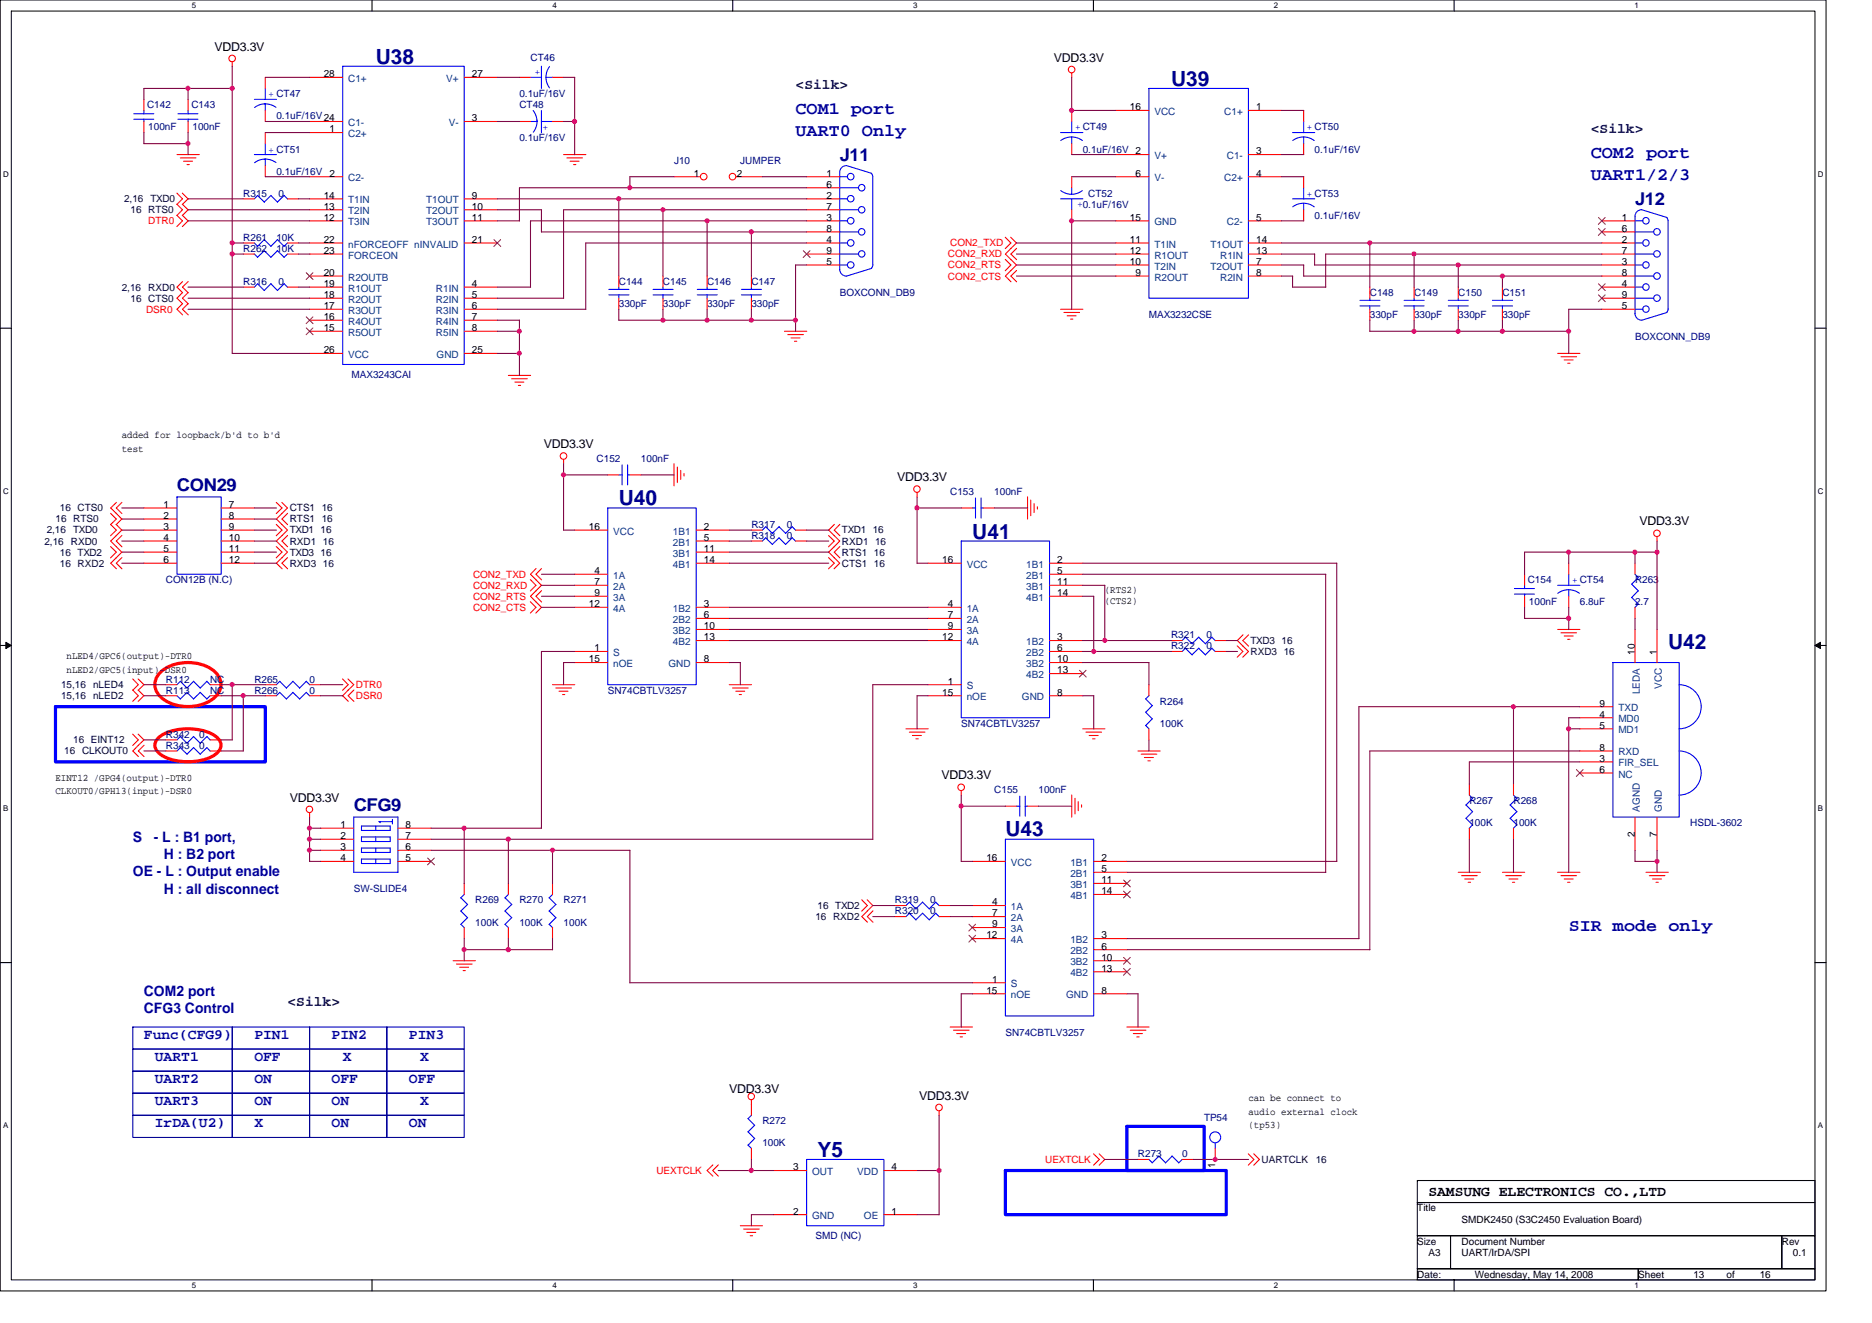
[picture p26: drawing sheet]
<svg xmlns="http://www.w3.org/2000/svg" width="297mm" height="210mm" viewBox="0 0 297 210" stroke-linecap="round" stroke-linejoin="round" font-family="sans-serif">
<defs><g id="words">
<g font-size="3.3" fill="#000080">
<text x="59.6" y="10.1">U38</text>
<text x="185.8" y="13.6">U39</text>
<text x="98.2" y="80.2">U40</text>
<text x="154.3" y="85.5">U41</text>
<text x="264.7" y="103">U42</text>
<text x="159.5" y="132.6">U43</text>
<text x="129.7" y="183.6">Y5</text>
</g>
<g font-size="2.8" fill="#0000a0">
<text x="126.2" y="21.6">UART0 Only</text>
<text x="126.2" y="18.1">COM1 port</text>
<text x="252.4" y="28.6">UART1/2/3</text>
<text x="252.4" y="25.1">COM2 port</text>
<text x="248.9" y="147.8">SIR mode only</text>
</g>
<g font-size="2.8" fill="#000080">
<text x="133.2" y="25.5">J11</text>
<text x="259.4" y="32.6">J12</text>
<text x="28.1" y="78">CON29</text>
<text x="56.1" y="128.8">CFG9</text>
</g>
<g font-size="2.3" fill="#000040">
<text x="126.2" y="14.2">&lt;Silk&gt;</text>
<text x="252.4" y="21.2">&lt;Silk&gt;</text>
<text x="45.6" y="159.6">&lt;Silk&gt;</text>
</g>
<g font-size="2.3" fill="#0000a0">
<text x="21.1" y="133.6">S</text>
<text x="24.4" y="133.6">- L : B1 port,</text>
<text x="26" y="136.3">H : B2 port</text>
<text x="21.1" y="139.1">OE - L : Output enable</text>
<text x="26" y="141.8">H : all disconnect</text>
<text x="22.8" y="158.1">COM2 port</text>
<text x="22.8" y="160.7">CFG3 Control</text>
<text x="22.8" y="164.9">Func(CFG9)</text>
<text x="40.4" y="164.9">PIN1</text>
<text x="52.6" y="164.9">PIN2</text>
<text x="64.9" y="164.9">PIN3</text>
<text x="24.6" y="171.9">UART2</text>
<text x="24.6" y="168.4">UART1</text>
<text x="40.4" y="171.9">ON</text>
<text x="40.4" y="168.4">OFF</text>
<text x="52.6" y="171.9">OFF</text>
<text x="54.4" y="168.4">X</text>
<text x="64.9" y="171.9">OFF</text>
<text x="66.7" y="168.4">X</text>
<text x="24.6" y="178.9">IrDA(U2)</text>
<text x="24.6" y="175.4">UART3</text>
<text x="40.4" y="175.4">ON</text>
<text x="40.4" y="178.9">X</text>
<text x="52.6" y="175.4">ON</text>
<text x="52.6" y="178.9">ON</text>
<text x="64.9" y="178.9">ON</text>
<text x="66.7" y="175.4">X</text>
</g>
<text font-size="2.3" x="226.6" y="189.8">SAMSUNG ELECTRONICS CO.,LTD</text>
<g font-size="1.9">
<text x="34.1" y="8">VDD3.3V</text>
<text x="167.2" y="9.8">VDD3.3V</text>
<text x="86.3" y="71.1">VDD3.3V</text>
<text x="142.4" y="76.4">VDD3.3V</text>
<text x="260.1" y="83.4">VDD3.3V</text>
<text x="149.4" y="123.7">VDD3.3V</text>
<text x="46" y="127.2">VDD3.3V</text>
<text x="115.7" y="173.5">VDD3.3V</text>
<text x="145.9" y="174.5">VDD3.3V</text>
</g>
<g font-size="1.6" fill="#000080">
<text x="84.2" y="9.7">CT46</text>
<text x="23.3" y="17.2">C142</text>
<text x="30.4" y="17.2">C143</text>
<text x="82.4" y="17.2">CT48</text>
<text x="82.4" y="15.5">0.1uF/16V</text>
<text x="23.5" y="20.7">100nF</text>
<text x="30.5" y="20.7">100nF</text>
<text x="43.9" y="18.9">0.1uF/16V24</text>
<text x="82.4" y="22.5">0.1uF/16V</text>
<text x="43.9" y="27.7">0.1uF/16V 2</text>
<text x="107" y="26">J10</text>
<text x="117.5" y="26">JUMPER</text>
<text x="171.8" y="24.2">0.1uF/16V 2</text>
<text x="208.6" y="24.2">0.1uF/16V</text>
<text x="38.6" y="31.2">R315</text>
<text x="44.2" y="31.2">0</text>
<text x="171.8" y="33">0.1uF/16V</text>
<text x="172.7" y="31.2">CT52</text>
<text x="208.6" y="34.7">0.1uF/16V</text>
<text x="38.6" y="40">R262</text>
<text x="38.6" y="38.2">R261</text>
<text x="43.9" y="40">10K</text>
<text x="43.9" y="38.2">10K</text>
<text x="38.6" y="45.2">R316</text>
<text x="44.2" y="45.2">0</text>
<text x="98.2" y="45.2">C144</text>
<text x="105.2" y="45.2">C145</text>
<text x="112.2" y="45.2">C146</text>
<text x="119.2" y="45.2">C147</text>
<text x="133.2" y="47">BOXCONN_DB9</text>
<text x="217.4" y="47">C148</text>
<text x="224.4" y="47">C149</text>
<text x="231.4" y="47">C150</text>
<text x="238.4" y="47">C151</text>
<text x="98.2" y="48.7">330pF</text>
<text x="105.2" y="48.7">330pF</text>
<text x="112.2" y="48.7">330pF</text>
<text x="119.2" y="48.7">330pF</text>
<text x="182.3" y="50.5">MAX3232CSE</text>
<text x="217.4" y="50.5">330pF</text>
<text x="224.4" y="50.5">330pF</text>
<text x="231.4" y="50.5">330pF</text>
<text x="238.4" y="50.5">330pF</text>
<text x="259.4" y="54">BOXCONN_DB9</text>
<text x="55.8" y="60">MAX3243CAI</text>
<text x="94.7" y="73.3">C152</text>
<text x="101.7" y="73.3">100nF</text>
<text x="119.2" y="83.8">R317</text>
<text x="124.8" y="83.8">0</text>
<text x="150.8" y="78.5">C153</text>
<text x="157.8" y="78.5">100nF</text>
<text x="119.2" y="85.6">R318</text>
<text x="124.8" y="85.6">0</text>
<text x="26.3" y="92.6">CON12B (N.C)</text>
<text x="242.4" y="92.6">C154</text>
<text x="259.4" y="92.6">R263</text>
<text x="185.8" y="101.3">R321</text>
<text x="191.4" y="101.3">0</text>
<text x="242.6" y="96.1">100nF</text>
<text x="250.7" y="96.1">6.8uF</text>
<text x="259.4" y="96.1">2.7</text>
<text x="185.8" y="103.1">R322</text>
<text x="191.4" y="103.1">0</text>
<text x="26.3" y="108.3">R112</text>
<text x="26.3" y="110.1">R113</text>
<text x="33.3" y="108.3">NC</text>
<text x="33.3" y="110.1">NC</text>
<text x="40.4" y="110.1">R266</text>
<text x="40.4" y="108.3">R265</text>
<text x="49.1" y="110.1">0</text>
<text x="49.1" y="108.3">0</text>
<text x="96.4" y="110.1">SN74CBTLV3257</text>
<text x="184.1" y="111.8">R264</text>
<text x="26.3" y="117.1">R342</text>
<text x="26.3" y="118.9">R343</text>
<text x="31.6" y="117.1">0</text>
<text x="31.6" y="118.9">0</text>
<text x="152.5" y="115.3">SN74CBTLV3257</text>
<text x="184.1" y="115.3">100K</text>
<text x="157.8" y="125.9">C155</text>
<text x="164.8" y="125.9">100nF</text>
<text x="233.1" y="127.6">R267</text>
<text x="233.1" y="131.1">100K</text>
<text x="240.2" y="127.6">R268</text>
<text x="240.2" y="131.1">100K</text>
<text x="268.2" y="131.1">HSDL-3602</text>
<text x="56.1" y="141.6">SW-SLIDE4</text>
<text x="75.4" y="143.4">R269</text>
<text x="82.4" y="143.4">R270</text>
<text x="89.4" y="143.4">R271</text>
<text x="142" y="143.4">R319</text>
<text x="147.6" y="143.4">0</text>
<text x="75.4" y="146.9">100K</text>
<text x="82.4" y="146.9">100K</text>
<text x="89.4" y="146.9">100K</text>
<text x="142" y="145.1">R320</text>
<text x="147.6" y="145.1">0</text>
<text x="159.5" y="164.4">SN74CBTLV3257</text>
<text x="121" y="178.4">R272</text>
<text x="191.1" y="177.9">TP54</text>
<text x="121" y="181.9">100K</text>
<text x="180.6" y="183.7">R273</text>
<text x="187.6" y="183.7">0</text>
<text x="129.4" y="196.7">SMD (NC)</text>
</g>
<g font-size="1.6" fill="#00f">
<text x="85.7" y="11.9" transform="rotate(-90 85.7 11.9)">+</text>
<text x="42.6" y="15.5">+ CT47</text>
<text x="86.1" y="19.8" transform="rotate(90 86.1 19.8)">+</text>
<text x="170.6" y="20.7">+ CT49</text>
<text x="207.4" y="20.7">+ CT50</text>
<text x="42.6" y="24.2">+ CT51</text>
<text x="171.8" y="32" transform="rotate(180 171.8 32)">+</text>
<text x="207.4" y="31.2">+ CT53</text>
<text x="249.4" y="92.6">+ CT54</text>
</g>
<g font-size="1.6">
<text x="51.4" y="12.3">28</text>
<text x="74.9" y="12.3">27</text>
<text x="179.3" y="17.5">16</text>
<text x="199.3" y="17.5">1</text>
<text x="52.3" y="21">1</text>
<text x="74.9" y="19.3">3</text>
<text x="110.1" y="28">1</text>
<text x="116.9" y="28">2</text>
<text x="131.1" y="29.8">6</text>
<text x="131.1" y="28">1</text>
<text x="180.2" y="28">6</text>
<text x="199.3" y="24.5">3</text>
<text x="199.3" y="28">4</text>
<text x="51.4" y="31.5">14</text>
<text x="51.4" y="33.3">13</text>
<text x="51.4" y="35">12</text>
<text x="74.9" y="31.5">9</text>
<text x="74.9" y="33.3">10</text>
<text x="74.9" y="35">11</text>
<text x="131.1" y="35">3</text>
<text x="131.1" y="33.3">7</text>
<text x="131.1" y="31.5">2</text>
<text x="179.3" y="35">15</text>
<text x="199.3" y="35">5</text>
<text x="257.3" y="35">1</text>
<text x="51.4" y="38.5">22</text>
<text x="51.4" y="40.3">23</text>
<text x="74.9" y="38.5">21</text>
<text x="131.1" y="40.3">9</text>
<text x="131.1" y="38.5">4</text>
<text x="131.1" y="36.8">8</text>
<text x="179.3" y="38.5">11</text>
<text x="179.3" y="40.3">12</text>
<text x="199.3" y="38.5">14</text>
<text x="199.3" y="40.3">13</text>
<text x="257.3" y="40.3">7</text>
<text x="257.3" y="38.5">2</text>
<text x="257.3" y="36.8">6</text>
<text x="51.4" y="45.6">19</text>
<text x="51.4" y="47.3">18</text>
<text x="51.4" y="43.8">20</text>
<text x="74.9" y="47.3">5</text>
<text x="74.9" y="45.6">4</text>
<text x="131.1" y="42">5</text>
<text x="179.3" y="42">10</text>
<text x="180.2" y="43.8">9</text>
<text x="199.3" y="42">7</text>
<text x="199.3" y="43.8">8</text>
<text x="257.3" y="47.3">9</text>
<text x="257.3" y="45.6">4</text>
<text x="257.3" y="43.8">8</text>
<text x="257.3" y="42">3</text>
<text x="51.4" y="49.1">17</text>
<text x="51.4" y="50.8">16</text>
<text x="51.4" y="52.6">15</text>
<text x="74.9" y="49.1">6</text>
<text x="74.9" y="50.8">7</text>
<text x="74.9" y="52.6">8</text>
<text x="257.3" y="49.1">5</text>
<text x="51.4" y="56.1">26</text>
<text x="74.9" y="56.1">25</text>
<text x="19.3" y="69.6">added for loopback/b'd to b'd</text>
<text x="19.3" y="71.8">test</text>
<text x="26" y="80.6">1</text>
<text x="26" y="82.4">2</text>
<text x="36.3" y="80.6">7</text>
<text x="36.3" y="82.4">8</text>
<text x="26" y="84.1">3</text>
<text x="26" y="85.9">4</text>
<text x="26" y="87.6">5</text>
<text x="26" y="89.4">6</text>
<text x="36.3" y="84.1">9</text>
<text x="36.3" y="85.9">10</text>
<text x="36.3" y="87.6">11</text>
<text x="36.3" y="89.4">12</text>
<text x="93.4" y="84.1">16</text>
<text x="111.7" y="84.1">2</text>
<text x="111.7" y="85.9">5</text>
<text x="111.7" y="87.6">11</text>
<text x="111.7" y="89.4">14</text>
<text x="149.5" y="89.4">16</text>
<text x="167.8" y="89.4">2</text>
<text x="94.3" y="91.1">4</text>
<text x="94.3" y="92.9">7</text>
<text x="94.3" y="94.6">9</text>
<text x="167.8" y="91.1">5</text>
<text x="167.8" y="92.9">11</text>
<text x="167.8" y="94.6">14</text>
<text x="175.3" y="94.1">(RTS2)</text>
<text x="175.3" y="95.9">(CTS2)</text>
<text x="93.4" y="96.4">12</text>
<text x="111.7" y="96.4">3</text>
<text x="111.7" y="98.1">6</text>
<text x="111.7" y="99.9">10</text>
<text x="111.7" y="101.6">13</text>
<text x="149.5" y="101.6">12</text>
<text x="150.4" y="96.4">4</text>
<text x="150.4" y="98.1">7</text>
<text x="150.4" y="99.9">9</text>
<text x="167.8" y="101.6">3</text>
<text x="10.6" y="104.6">nLED4/GPC6(output)-DTR0</text>
<text x="10.6" y="106.8">nLED2/GPC5(input)-DSR0</text>
<text x="93.4" y="105.1">15</text>
<text x="94.3" y="103.4">1</text>
<text x="111.7" y="105.1">8</text>
<text x="167.8" y="103.4">6</text>
<text x="167.8" y="105.1">10</text>
<text x="167.8" y="106.9">13</text>
<text x="259.4" y="103.9" transform="rotate(-90 259.4 103.9)">10</text>
<text x="262.9" y="103.9" transform="rotate(-90 262.9 103.9)">1</text>
<text x="149.5" y="110.4">15</text>
<text x="150.4" y="108.6">1</text>
<text x="167.8" y="110.4">8</text>
<text x="253.8" y="113.9">4</text>
<text x="253.8" y="112.1">9</text>
<text x="253.8" y="115.7">5</text>
<text x="253.8" y="119.2">8</text>
<text x="8.8" y="123.9">EINT12 /GPG4(output)-DTR0</text>
<text x="253.8" y="120.9">3</text>
<text x="253.8" y="122.7">6</text>
<text x="8.8" y="126.1">CLKOUT0/GPH13(input)-DSR0</text>
<text x="54" y="131.4">1</text>
<text x="64.4" y="131.4">8</text>
<text x="54" y="133.2">2</text>
<text x="54" y="134.9">3</text>
<text x="54" y="136.7">4</text>
<text x="64.4" y="133.2">7</text>
<text x="64.4" y="134.9">6</text>
<text x="64.4" y="136.7">5</text>
<text x="156.5" y="136.7">16</text>
<text x="174.8" y="136.7">2</text>
<text x="259.4" y="132.8" transform="rotate(-90 259.4 132.8)">2</text>
<text x="262.9" y="132.8" transform="rotate(-90 262.9 132.8)">7</text>
<text x="157.4" y="143.7">4</text>
<text x="174.8" y="138.4">5</text>
<text x="174.8" y="140.2">11</text>
<text x="174.8" y="141.9">14</text>
<text x="156.5" y="148.9">12</text>
<text x="157.4" y="145.5">7</text>
<text x="157.4" y="147.2">9</text>
<text x="174.8" y="148.9">3</text>
<text x="157.4" y="156">1</text>
<text x="174.8" y="150.7">6</text>
<text x="174.8" y="152.5">10</text>
<text x="174.8" y="154.2">13</text>
<text x="156.5" y="157.7">15</text>
<text x="174.8" y="157.7">8</text>
<text x="198.1" y="174.8">can be connect to</text>
<text x="198.1" y="176.9">audio external clock</text>
<text x="198.1" y="179">(tp53)</text>
<text x="125.9" y="185.8">3</text>
<text x="141.5" y="185.8">4</text>
<text x="192.8" y="185.4" transform="rotate(-90 192.8 185.4)">1</text>
<text x="125.9" y="192.8">2</text>
<text x="141.5" y="192.8">1</text>
<text x="224.9" y="192.3">Title</text>
<text x="224.9" y="197.5">Size</text>
<text x="231.9" y="194">SMDK2450 (S3C2450 Evaluation Board)</text>
<text x="231.9" y="197.5">Document Number</text>
<text x="282.7" y="197.5">Rev</text>
<text x="224.9" y="202.8">Date:</text>
<text x="226.6" y="199.3">A3</text>
<text x="231.9" y="199.3">UART/IrDA/SPI</text>
<text x="234" y="202.8">Wednesday, May 14, 2008</text>
<text x="259.9" y="202.8">Sheet</text>
<text x="268.7" y="202.8">13</text>
<text x="274" y="202.8">of</text>
<text x="279.2" y="202.8">16</text>
<text x="284.5" y="199.3">0.1</text>
</g>
<g font-size="1.6" fill="#004080">
<text x="55.2" y="13">C1+</text>
<text x="70.8" y="13">V+</text>
<text x="55.2" y="20">C1-</text>
<text x="55.2" y="21.8">C2+</text>
<text x="71.2" y="20">V-</text>
<text x="183.2" y="18.2">VCC</text>
<text x="194.3" y="18.2">C1+</text>
<text x="55.2" y="28.8">C2-</text>
<text x="183.2" y="25.3">V+</text>
<text x="183.2" y="28.8">V-</text>
<text x="194.3" y="28.8">C2+</text>
<text x="194.7" y="25.3">C1-</text>
<text x="55.2" y="32.3">T1IN</text>
<text x="55.2" y="34">T2IN</text>
<text x="55.2" y="35.8">T3IN</text>
<text x="67.6" y="32.3">T1OUT</text>
<text x="67.6" y="34">T2OUT</text>
<text x="67.6" y="35.8">T3OUT</text>
<text x="183.2" y="35.8">GND</text>
<text x="194.7" y="35.8">C2-</text>
<text x="55.2" y="39.3">nFORCEOFF nINVALID</text>
<text x="55.2" y="41">FORCEON</text>
<text x="183.2" y="39.3">T1IN</text>
<text x="183.2" y="41">R1OUT</text>
<text x="192.1" y="39.3">T1OUT</text>
<text x="193.6" y="41">R1IN</text>
<text x="55.2" y="46.3">R1OUT</text>
<text x="55.2" y="44.5">R2OUTB</text>
<text x="69.2" y="46.3">R1IN</text>
<text x="183.2" y="42.8">T2IN</text>
<text x="183.2" y="44.5">R2OUT</text>
<text x="192.1" y="42.8">T2OUT</text>
<text x="193.6" y="44.5">R2IN</text>
<text x="55.2" y="48">R2OUT</text>
<text x="55.2" y="49.8">R3OUT</text>
<text x="55.2" y="51.5">R4OUT</text>
<text x="55.2" y="53.3">R5OUT</text>
<text x="69.2" y="48">R2IN</text>
<text x="69.2" y="49.8">R3IN</text>
<text x="69.2" y="51.5">R4IN</text>
<text x="69.2" y="53.3">R5IN</text>
<text x="55.2" y="56.8">VCC</text>
<text x="69.3" y="56.8">GND</text>
<text x="97.3" y="84.9">VCC</text>
<text x="106.8" y="84.9">1B1</text>
<text x="106.8" y="86.6">2B1</text>
<text x="106.8" y="88.4">3B1</text>
<text x="97.3" y="91.9">1A</text>
<text x="97.3" y="93.6">2A</text>
<text x="97.3" y="95.4">3A</text>
<text x="106.8" y="90.1">4B1</text>
<text x="153.4" y="90.1">VCC</text>
<text x="162.8" y="90.1">1B1</text>
<text x="162.8" y="91.9">2B1</text>
<text x="162.8" y="93.6">3B1</text>
<text x="162.8" y="95.4">4B1</text>
<text x="97.3" y="97.1">4A</text>
<text x="106.8" y="97.1">1B2</text>
<text x="106.8" y="98.9">2B2</text>
<text x="106.8" y="100.6">3B2</text>
<text x="153.4" y="97.1">1A</text>
<text x="153.4" y="98.9">2A</text>
<text x="153.4" y="100.6">3A</text>
<text x="97.3" y="105.9">nOE</text>
<text x="97.3" y="104.1">S</text>
<text x="106.1" y="105.9">GND</text>
<text x="106.8" y="102.4">4B2</text>
<text x="153.4" y="102.4">4A</text>
<text x="162.8" y="102.4">1B2</text>
<text x="162.8" y="104.1">2B2</text>
<text x="162.8" y="105.9">3B2</text>
<text x="162.8" y="107.6">4B2</text>
<text x="153.4" y="111.1">nOE</text>
<text x="153.4" y="109.4">S</text>
<text x="162.2" y="111.1">GND</text>
<text x="256.8" y="112.9">TXD</text>
<text x="260.2" y="110.2" transform="rotate(-90 260.2 110.2)">LEDA</text>
<text x="263.7" y="109.4" transform="rotate(-90 263.7 109.4)">VCC</text>
<text x="256.8" y="114.6">MD0</text>
<text x="256.8" y="116.4">MD1</text>
<text x="256.8" y="119.9">RXD</text>
<text x="256.8" y="121.6">FIR_SEL</text>
<text x="256.8" y="123.4">NC</text>
<text x="260.2" y="128.8" transform="rotate(-90 260.2 128.8)">AGND</text>
<text x="263.7" y="128.8" transform="rotate(-90 263.7 128.8)">GND</text>
<text x="160.4" y="137.4">VCC</text>
<text x="169.8" y="137.4">1B1</text>
<text x="169.8" y="139.2">2B1</text>
<text x="169.8" y="140.9">3B1</text>
<text x="169.8" y="142.7">4B1</text>
<text x="160.4" y="144.4">1A</text>
<text x="160.4" y="146.2">2A</text>
<text x="160.4" y="147.9">3A</text>
<text x="160.4" y="149.7">4A</text>
<text x="169.8" y="149.7">1B2</text>
<text x="169.8" y="151.4">2B2</text>
<text x="169.8" y="153.2">3B2</text>
<text x="169.8" y="155">4B2</text>
<text x="160.4" y="158.5">nOE</text>
<text x="160.4" y="156.7">S</text>
<text x="169.2" y="158.5">GND</text>
<text x="128.9" y="186.5">OUT</text>
<text x="136" y="186.5">VDD</text>
<text x="128.9" y="193.5">GND</text>
<text x="137.1" y="193.5">OE</text>
</g>
<g font-size="1.6" fill="#000040">
<text x="19.7" y="32.1">2,16</text>
<text x="20.7" y="33.8">16 RTS0</text>
<text x="23.9" y="32.1">TXD0</text>
<text x="19.3" y="46.1">2,16</text>
<text x="20.7" y="47.9">16 CTS0</text>
<text x="23.5" y="46.1">RXD0</text>
<text x="8.8" y="82.9">16 RTS0</text>
<text x="9.5" y="81.2">16 CTS0</text>
<text x="46" y="82.9">RTS1 16</text>
<text x="46" y="81.2">CTS1 16</text>
<text x="7" y="86.4">2,16</text>
<text x="7.4" y="84.7">2,16</text>
<text x="9.5" y="88.2">16 TXD2</text>
<text x="9.5" y="89.9">16 RXD2</text>
<text x="11.3" y="86.4">RXD0</text>
<text x="11.6" y="84.7">TXD0</text>
<text x="46" y="84.7">TXD1 16</text>
<text x="46" y="89.9">RXD3 16</text>
<text x="46" y="86.4">RXD1 16</text>
<text x="46" y="88.2">TXD3 16</text>
<text x="133.6" y="84.7">TXD1 16</text>
<text x="133.6" y="88.2">RTS1 16</text>
<text x="133.6" y="89.9">CTS1 16</text>
<text x="133.6" y="86.4">RXD1 16</text>
<text x="198.4" y="103.9">RXD3 16</text>
<text x="198.4" y="102.2">TXD3 16</text>
<text x="9.7" y="109.2">15,16</text>
<text x="9.7" y="111">15,16</text>
<text x="14.8" y="109.2">nLED4</text>
<text x="14.8" y="111">nLED2</text>
<text x="10.2" y="119.7">16 CLKOUT0</text>
<text x="11.6" y="118">16 EINT12</text>
<text x="129.4" y="146">16 RXD2</text>
<text x="129.7" y="144.3">16 TXD2</text>
<text x="200.2" y="184.6">UARTCLK</text>
<text x="208.8" y="184.6">16</text>
</g>
<g font-size="1.6" fill="#f00">
<text x="23.5" y="35.6">DTR0</text>
<text x="150.4" y="40.9">CON2_RXD</text>
<text x="150.8" y="39.1">CON2_TXD</text>
<text x="150.4" y="44.4">CON2_CTS</text>
<text x="150.4" y="42.6">CON2_RTS</text>
<text x="23.2" y="49.6">DSR0</text>
<text x="75.1" y="93.4">CON2_RXD</text>
<text x="75.1" y="91.7">CON2_TXD</text>
<text x="75.1" y="95.2">CON2_RTS</text>
<text x="75.1" y="96.9">CON2_CTS</text>
<text x="56.5" y="109.2">DTR0</text>
<text x="56.5" y="111">DSR0</text>
<text x="165.8" y="184.6">UEXTCLK</text>
<text x="104.2" y="186.3">UEXTCLK</text>
</g>
<g font-size="1.3">
<text x="30.4" y="1.3">5</text>
<text x="87.6" y="1.3">4</text>
<text x="144.9" y="1.3">3</text>
<text x="202.1" y="1.3">2</text>
<text x="259.4" y="1.3">1</text>
<text x=".5" y="28">D</text>
<text x="288.4" y="28">D</text>
<text x=".5" y="78.4">C</text>
<text x="288.4" y="78.4">C</text>
<text x=".5" y="128.7">B</text>
<text x="288.4" y="128.7">B</text>
<text x=".5" y="179.1">A</text>
<text x="288.4" y="179.1">A</text>
<text x="30.4" y="204.4">5</text>
<text x="87.6" y="204.4">4</text>
<text x="144.9" y="204.4">3</text>
<text x="202.1" y="204.4">2</text>
<text x="259.4" y="204.4">1</text>
</g>
</g></defs>
<path d="M0 0h289.7v204.9h-289.7zM1.8 1.8h286.2v201.3h-286.2z" fill="none" stroke="#000" stroke-width=".16"/>
<g fill="#fff">
<path d="M30.4 .2h.7v1.4h-.7z"/>
<path d="M30.4 203.3h.7v1.4h-.7z"/>
</g>
<path d="M59 0v1.8M59 203.1v1.8" fill="none" stroke="#000" stroke-width=".17"/>
<g fill="#fff">
<path d="M87.6 .2h.7v1.4h-.7z"/>
<path d="M87.6 203.3h.7v1.4h-.7z"/>
</g>
<path d="M116.3 0v1.8M116.3 203.1v1.8" fill="none" stroke="#000" stroke-width=".17"/>
<g fill="#fff">
<path d="M144.9 .2h.7v1.4h-.7z"/>
<path d="M144.9 203.3h.7v1.4h-.7z"/>
</g>
<path d="M173.5 0v1.8M173.5 203.1v1.8" fill="none" stroke="#000" stroke-width=".17"/>
<g fill="#fff">
<path d="M202.1 .2h.7v1.4h-.7z"/>
<path d="M202.1 203.3h.7v1.4h-.7z"/>
</g>
<path d="M230.7 0v1.8M230.7 203.1v1.8" fill="none" stroke="#000" stroke-width=".17"/>
<g fill="#fff">
<path d="M259.4 .2h.6v1.4h-.6z"/>
<path d="M259.4 203.3h.6v1.4h-.6z"/>
<path d="M.5 26.9h.9v1.4h-.9z"/>
<path d="M288.4 26.9h.9v1.4h-.9z"/>
<path d="M.5 77.3h.9v1.4h-.9z"/>
<path d="M288.4 77.3h.9v1.4h-.9z"/>
</g>
<path d="M0 52.1h1.8M288 52.1h1.7" fill="none" stroke="#000" stroke-width=".17"/>
<g fill="#fff">
<path d="M.5 127.6h.8v1.4h-.8z"/>
<path d="M288.4 127.6h.9v1.4h-.9z"/>
</g>
<path d="M0 102.4h1.8M288 102.4h1.7" fill="none" stroke="#000" stroke-width=".17"/>
<path d="M.9 101.9l.9 .5-.9 .5zM288 102.4l.9-.5v1z" fill="#000" stroke="#000" stroke-width=".16"/>
<g fill="#fff">
<path d="M.5 177.9h.8v1.4h-.8z"/>
<path d="M288.4 177.9h.9v1.4h-.9z"/>
</g>
<path d="M0 152.8h1.8M288 152.8h1.7M224.9 187.4h63.1v3.5h-63.1zM224.9 190.9h63.1v5.2h-63.1zM224.9 196.1h5.3v5.3h-5.3zM230.2 196.1h52.5v5.3h-52.5zM282.7 196.1h5.3v5.3h-5.3zM224.9 201.4h35v1.7h-35zM259.9 201.4h28.1v1.7h-28.1z" fill="none" stroke="#000" stroke-width=".17"/>
<g fill="none" stroke="#0000a0" stroke-width=".17">
<path d="M21.1 173.5h15.7v3.5h-15.7zM21.1 163h15.7v3.5h-15.7zM21.1 170h15.7v3.5h-15.7zM21.1 166.5h15.7v3.5h-15.7zM21.1 177h15.7v3.5h-15.7zM36.8 170h12.3v3.5h-12.3zM36.8 163h12.3v3.5h-12.3zM36.8 177h12.3v3.5h-12.3zM36.8 166.5h12.3v3.5h-12.3zM36.8 173.5h12.3v3.5h-12.3zM49.1 170h12.3v3.5h-12.3zM49.1 163h12.3v3.5h-12.3z"/>
<path d="M49.1 166.5h12.3v3.5h-12.3zM49.1 177h12.3v3.5h-12.3zM49.1 173.5h12.3v3.5h-12.3zM61.4 170h12.3v3.5h-12.3zM61.4 163h12.3v3.5h-12.3zM61.4 166.5h12.3v3.5h-12.3zM61.4 177h12.3v3.5h-12.3zM61.4 173.5h12.3v3.5h-12.3z"/>
</g>
<path d="M8.8 112.2h33.3v8.7h-33.3zM178.8 178.8h12.3v7h-12.3zM159.5 185.8h35.1v7h-35.1z" fill="none" stroke="#00f" stroke-width=".51"/>
<path d="M25 117.3a6.7 6.7 0 0 1 4.8-1.6 6.7 6.7 0 0 1 4.9 1.6 1.57 1.57 0 0 1-.5 2.4 8.7 8.7 0 0 1-8.7 0 1.62 1.62 0 0 1-.5-2.4zM25.3 106.9a6.8 6.8 0 0 1 9.1 0 2.62 2.62 0 0 1-.6 4 6.9 6.9 0 0 1-8.5-.5 2.54 2.54 0 0 1 0-3.5z" fill="none" stroke="#f00" stroke-width=".51"/>
<g fill="none" stroke="#f00" stroke-width=".17">
<path d="M22.8 15.8v1.7M22.8 19.3v1.7M29.8 15.8v1.7M29.8 19.3v1.7M36.8 9.8v.7M42.1 12.3v1.7M42.1 17.5v1.8M49.1 12.3h5.3M49.1 19.3h5.3M73.7 12.3h5.2M73.7 19.3h5.2M82.4 12.3h1.8"/>
<path d="M82.4 19.3h1.8M87.7 12.3h1.7M87.7 19.3h1.7M170 11.6v.7M170 17.5v1.8M177.1 17.5h5.2M198.1 17.5h5.2M206.9 17.5v1.8M28.1 32.4l.9 .9-.9 .9M28.1 30.6l.9 1-.9 .8M28.1 34.2l.9 .9-.9 .9M28.1 24.5h3.5"/>
<path d="M28.6 25.1h2.5M28.9 32.4l.9 .9-.9 .9M28.9 30.6l.9 1-.9 .8M28.9 34.2l.9 .9-.9 .9M29.1 25.6h1.4M29.7 26.1h.3M38.6 38.6h1.8M38.6 31.6h1.8M42.1 21v1.8M42.1 26.3v1.7M45.6 38.6h1.8M45.6 31.6h1.8"/>
<path d="M49.1 38.6h5.3M49.1 35.1h5.3M49.1 21h5.3M49.1 28h5.3M49.1 31.6h5.3M49.1 33.3h5.3M73.7 38.6h5.2M73.7 35.1h5.2M73.7 31.6h5.2M73.7 33.3h5.2M89.4 24.5h3.6M90 25.1h2.4"/>
<path d="M90.5 25.6h1.4M91 26.1h.4M107 28h4.1M116.8 28h4.2M128 38.6h5.2M128 36.8h5.2M128 35.1h5.2M128 28h5.2M128 31.6h5.2M128 33.3h5.2M128 29.8h5.2M159.5 37.7l.9 .9-.9 .9"/>
<path d="M160.4 37.7l.9 .9-.9 .9M160.4 39.4l-.9 .9 .9 .9M161.3 39.4l-.9 .9 .9 .9M170 22.8v1.7M170 28v1.8M170 33.3v1.8M177.1 24.5h5.2M177.1 38.6h5.2M177.1 35.1h5.2M177.1 28h5.2M198.1 24.5h5.2M198.1 38.6h5.2"/>
<path d="M198.1 35.1h5.2M198.1 28h5.2M206.9 22.8v1.7M206.9 28v1.8M206.9 33.3v1.8M254.2 38.6h5.2M254.2 36.8h5.2M254.2 35.1h5.2M29 46.4l-.9 .9 .9 .9M29 44.7l-.9 .9 .9 .9M29 48.2l-.9 .9 .9 .9M29.9 46.4l-.9 .9 .9 .9"/>
<path d="M29.9 44.7l-.9 .9 .9 .9M29.9 48.2l-.9 .9 .9 .9M38.6 45.6h1.8M38.6 40.3h1.8M45.6 45.6h1.8M45.6 40.3h1.8M49.1 52.6h5.3M49.1 49.1h5.3M49.1 56.1h5.3M49.1 45.6h5.3M49.1 47.3h5.3M49.1 43.8h5.3"/>
<path d="M49.1 40.3h5.3M49.1 50.8h5.3M73.7 52.6h5.2M73.7 49.1h5.2M73.7 56.1h5.2M73.7 45.6h5.2M73.7 47.3h5.2M73.7 50.8h5.2M80.7 59.6h3.5M98.2 43.8v1.8M98.2 47.3v1.8M105.2 43.8v1.8"/>
<path d="M105.2 47.3v1.8M112.2 43.8v1.8M112.2 47.3v1.8M119.2 43.8v1.8M119.2 47.3v1.8M124.5 52.6h3.5M125 53.1h2.5M125.5 53.6h1.4M126.1 54.2h.3M128 42.1h5.2M128 40.3h5.2M159.5 41.2l.9 .9-.9 .9"/>
<path d="M160.4 41.2l.9 .9-1.8 1.7 .9 .9M161.3 42.9l-.9 .9 .9 .9M168.3 49.1h3.5M168.8 49.6h2.5M169.3 50.1h1.4M169.9 50.7h.3M177.1 43.8h5.2M177.1 42.1h5.2M177.1 40.3h5.2M198.1 43.8h5.2M198.1 42.1h5.2M198.1 40.3h5.2"/>
<path d="M217.4 45.6v1.7M217.4 49.1v1.7M224.4 45.6v1.7M224.4 49.1v1.7M231.4 45.6v1.7M231.4 49.1v1.7M238.4 45.6v1.7M238.4 49.1v1.7M247.2 56.1h3.5M247.7 56.6h2.5M248.2 57.1h1.4M248.7 57.7h.4"/>
<path d="M254.2 49.1h5.2M254.2 45.6h5.2M254.2 47.3h5.2M254.2 43.8h5.2M254.2 42.1h5.2M254.2 40.3h5.2M18.5 79.7l-.9 .9 .9 .9M19.3 79.7l-.8 .9 .8 .9M43.8 79.7l.9 .9-.9 .9M44.7 79.7l.9 .9-1.7 1.8 .9 .9M81.2 60.1h2.5M81.7 60.6h1.4"/>
<path d="M82.3 61.2h.3M89.4 72.9v.7M96.4 75.4h1.8M99.9 75.4h1.8M107 73.6v3.5M107.5 74.1v2.5M108 74.7v1.4M108.5 75.2v.3M145.5 78.2v.7M163 78.8v3.6M163.6 79.4v2.5M164.1 79.9v1.4"/>
<path d="M17.5 81.5l1 .9-1 .9M17.5 86.7l1 .9-1 .9M17.5 83.2l1 .9-1 .9M18.4 81.5l.9 .9-.9 .9M18.4 83.2l.9 .9-.9 .9M18.5 85l-.9 .9 1.7 1.7-.9 .9M18.5 88.5l-.9 .9 .9 .9M19.3 85l-.8 .9 .8 .9M19.3 88.5l-.8 .9 .8 .9M22.8 85.9h5.3M22.8 89.4h5.3M22.8 80.6h5.3"/>
<path d="M22.8 82.4h5.3M22.8 84.1h5.3M22.8 87.6h5.3M35.1 85.9h5.3M35.1 89.4h5.3M35.1 80.6h5.3M35.1 82.4h5.3M35.1 84.1h5.3M35.1 87.6h5.3M43.8 83.2l.9 .9-.9 .9M43.8 86.7l.9 .9-.9 .9M44.7 83.2l.9 .9-.9 .9"/>
<path d="M44.8 88.5l-.9 .9 .9 .9M44.8 85l-.9 .9 1.7 1.7-.9 .9M45.6 81.5l-.9 .9 .9 .9M45.6 88.5l-.9 .9 .9 .9M45.6 85l-.9 .9 .9 .9M84.2 92l.8 .9-.8 .9M84.2 95.5l.8 .9-.8 .9M85 92l.9 .9-1.7 1.7 .9 .9M85 95.5l.9 .9-.9 .9M85.1 90.2l-.9 .9 .9 .9M85.9 90.2l-.9 .9 .9 .9M85.9 93.7l-.9 .9 .9 .9"/>
<path d="M91.2 91.1h5.2M91.2 92.9h5.2M91.2 94.6h5.2M91.2 96.4h5.2M91.2 84.1h5.2M110.5 99.9h5.2M110.5 85.9h5.2M110.5 89.4h5.2M110.5 96.4h5.2M110.5 98.1h5.2M110.5 84.1h5.2M110.5 87.6h5.2"/>
<path d="M119.2 85.9h1.8M119.2 84.1h1.8M126.2 85.9h1.8M126.2 84.1h1.8M131.5 88.5l.9 .9-.9 .9M131.5 85l.9 .9-.9 .9M132.4 85l.8 .9-.8 .9M132.4 83.2l-.9 .9 .9 .9M132.4 86.7l-.9 .9 1.7 1.8-.8 .9M133.3 83.2l-.9 .9 .9 .9M133.3 86.7l-.9 .9 .9 .9M147.3 99.9h5.2"/>
<path d="M147.3 89.4h5.2M147.3 96.4h5.2M147.3 98.1h5.2M152.5 80.6h1.8M156 80.6h1.8M164.6 80.4v.4M166.5 89.4h5.3M166.5 91.1h5.3M166.5 92.9h5.3M166.5 94.6h5.3M241.9 91.1v1.8M241.9 94.6v1.8"/>
<path d="M247.2 99.9h3.5M248.9 89.4v1.7M248.9 94.6v1.8M259.4 89.4v1.7M259.4 96.4v1.7M259.4 99.9v5.3M262.9 85.2v.7M262.9 99.9v5.3M21.1 107.8l.8 .9-.8 .9M21.1 109.5l.8 .9-.8 .9M21.1 116.5l.8 .9-.8 .9M21.9 116.5l.9 .9-.9 .9"/>
<path d="M21.9 107.8l.9 .9-.9 .9M21.9 109.5l.9 .9-.9 .9M22 118.3l-.9 .9 .9 .9M22.9 118.3l-1 .9 1 .9M26.3 108.7h1.8M26.3 119.2h1.8M26.3 110.4h1.8M26.3 117.4h1.8M33.3 108.7h1.8M33.3 119.2h1.8M33.3 110.4h1.8M33.3 117.4h1.8"/>
<path d="M42.1 108.7h1.8M42.1 110.4h1.8M49.1 108.7h1.8M49.1 110.4h1.8M54.4 107.8l.8 .9-.8 .9M55.2 107.8l.9 .9-.9 .9M55.3 109.5l-.9 .9 .9 .9M56.2 109.5l-1 .9 1 .9M87.7 108.7h3.5M88.2 109.2h2.5M88.7 109.7h1.4M89.3 110.2h.3"/>
<path d="M91.2 103.4h5.2M91.2 105.2h5.2M110.5 101.7h5.2M110.5 105.2h5.2M115.7 108.7h3.5M116.2 109.2h2.5M116.8 109.7h1.4M117.3 110.2h.4M143.8 115.7h3.5M144.3 116.2h2.5M144.8 116.7h1.4M145.3 117.3h.4"/>
<path d="M147.3 108.7h5.2M147.3 110.4h5.2M147.3 101.7h5.2M166.5 110.4h5.3M166.5 101.7h5.3M166.5 103.4h5.3M166.5 105.2h5.3M166.5 106.9h5.3M171.8 115.7h3.5M172.3 116.2h2.5M172.8 116.7h1.5M173.4 117.3h.4"/>
<path d="M180.6 119.2h3.5M181.1 119.7h2.5M182.3 108.7v1.7M182.3 115.7v1.7M185.8 101.7h1.8M185.8 103.4h1.8M192.8 101.7h1.8M192.8 103.4h1.8M196.3 102.5l.9 .9-.9 .9M197.2 102.5l.9 .9-.9 .9M197.2 100.8l-.9 .9 .9 .9M198.1 100.8l-.9 .9 .9 .9"/>
<path d="M247.7 100.4h2.5M248.2 100.9h1.4M248.7 101.5h.4M250.7 115.7h5.2M250.7 119.2h5.2M250.7 113.9h5.2M250.7 112.2h5.2M49.1 129v.7M50.9 131.4h5.2M50.9 133.2h5.2M50.9 135h5.2M50.9 136.7h5.2"/>
<path d="M63.1 131.4h5.3M63.1 133.2h5.3M63.1 135h5.3M63.1 136.7h5.3M152.5 125.5v.7M154.3 136.7h5.2M159.5 128h1.8M163 128h1.8M170 126.2v3.5M170.6 126.7v2.5M171.1 127.2v1.5M171.6 127.7v.4"/>
<path d="M173.5 138.5h5.3M173.5 136.7h5.3M181.6 120.2h1.4M182.1 120.8h.4M231.4 138.5h3.5M231.9 139h2.5M232.4 139.5h1.4M233.1 124.4v1.8M233.1 131.4v1.8M238.4 138.5h3.5M238.9 139h2.5M239.4 139.5h1.5"/>
<path d="M240.2 124.4v1.8M240.2 131.4v1.8M247.2 138.5h3.5M247.7 139h2.5M248.2 139.5h1.4M250.7 120.9h5.2M250.7 122.7h5.2M259.4 129.7v5.3M261.2 138.5h3.5M261.7 139h2.5M262.2 139.5h1.4M262.9 129.7v5.3"/>
<path d="M71.9 152.5h3.5M72.4 153h2.5M72.9 153.5h1.5M73.5 154.1h.3M73.7 140.2v1.8M73.7 147.2v1.8M80.7 140.2v1.8M80.7 147.2v1.8M87.7 140.2v1.8M87.7 147.2v1.8M136.7 142.8l.9 .9-.9 .9M137.6 142.8l.9 .9-.9 .9"/>
<path d="M137.6 144.6l-.8 .9 .8 .9M138.5 144.6l-.9 .9 .9 .9M142 143.7h1.8M142 145.5h1.8M149 143.7h1.8M149 145.5h1.8M154.3 149h5.2M154.3 157.7h5.2M154.3 156h5.2M154.3 143.7h5.2M154.3 145.5h5.2M154.3 147.2h5.2"/>
<path d="M173.5 152.5h5.3M173.5 140.2h5.3M173.5 142h5.3M173.5 149h5.3M173.5 150.7h5.3M173.5 154.2h5.3M173.5 157.7h5.3M233 140h.3M240 140h.3M248.7 140h.4M262.8 140h.3M119.2 174.6v2.4"/>
<path d="M149 176.3v.7M150.8 163h3.5M151.3 163.5h2.5M151.8 164h1.4M152.4 164.6h.3M178.8 163h3.5M179.3 163.5h2.5M179.8 164h1.5M180.4 164.6h.4M113.1 184.9l-.9 .9 .9 .9M114 184.9l-.9 .9 .9 .9M117.5 194.5h3.5"/>
<path d="M118 195.1h2.5M118.5 195.6h1.4M119 196.1h.4M119.2 182.3v1.7M122.7 185.8h5.3M122.7 192.8h5.3M140.2 185.8h5.3M140.2 192.8h5.3M173.5 183.1l.9 .9-.9 .9M174.4 183.1l.9 .9-.9 .9M180.6 184h1.7M187.6 184h1.7"/>
<path d="M192.8 182.3v1.7M198.1 183.1l.9 .9-.9 .9M198.9 183.1l.9 .9-.9 .9"/>
<circle cx="36.8" cy="9.3" r=".52"/>
<circle cx="170" cy="11" r=".52"/>
<circle cx="111.7" cy="28" r=".52"/>
<circle cx="116.2" cy="28" r=".52"/>
<circle cx="89.4" cy="72.4" r=".52"/>
<circle cx="145.5" cy="77.6" r=".52"/>
<circle cx="262.9" cy="84.6" r=".52"/>
<circle cx="49.1" cy="128.5" r=".51"/>
<circle cx="152.5" cy="125" r=".52"/>
<circle cx="119.2" cy="174" r=".52"/>
<circle cx="149" cy="175.8" r=".52"/>
</g>
<g fill="none" stroke="#00f" stroke-width=".17">
<path d="M21.2 18.1h3.2M21.2 18.9h3.2M22.8 17.5v.6M22.8 18.9v.4M28.2 18.1h3.2M28.2 18.9h3.2M29.8 17.5v.6M29.8 18.9v.4M40.4 15.8h3.5M42.1 14v1.8M42.1 16.5v1M43.8 17l-1-.4-.7-.1-1.1 .2-.6 .4"/>
<path d="M54.4 10.5h19.3v47.3h-19.3zM84.2 19.3h1M84.2 12.3h1.7M84.6 17.5l.4 .7 .2 1-.1 .8-.5 1M85.9 19.3h1.8M85.9 10.5v3.5M85.9 17.5v3.6M86.6 12.3h1.1M87.2 10.6a2.79 2.79 0 0 0 0 3.3M170 19.3v1.8M182.3 14h15.8v33.3h-15.8zM206.9 19.3v1.8"/>
<path d="M40.4 24.5h3.5M40.9 31l1 1.1M40.9 31l-.5 .6M41.9 39.8l1.1 1M41.9 38l1.1 1.1M41.9 32.1l1.1-1.1 1 1.1M41.9 39.8l-1.1 1.1M41.9 38l-1.1 1.1-.5-.6M42.1 22.8v1.8M42.1 25.3v1M43.8 25.8l-1-.5h-.7l-1.1 .2-.6 .3M44 39.8l1.1 1"/>
<path d="M44 38l1.1 1.1 .5-.5M44 39.8l-1 1.1M44 38l-1 1.1M45.1 31l.5 .6M45.1 31l-1.1 1.1M133.2 36.8h3M133.2 33.3h3M133.2 29.8h3M133.2 31.6h1.3M133.2 38.6h1.3M133.2 35.1h1.3M133.2 28h1.3"/>
<path d="M134.3 26.3a1.04 1.04 0 0 0-1.1 1v15.5a1.06 1.06 0 0 0 1.1 1l4-1.2M134.3 26.3l4 1.2M138.3 27.5l.2 .5M138.5 28v14.1M168.3 31.6h3.5M168.3 21h3.5M168.3 22.3a2.86 2.86 0 0 1 3.4 0M170 21.7v1.1M170 29.8v1M170 31.5v1.8M171.7 30.2a2.78 2.78 0 0 1-3.4 0M205.1 31.6h3.5"/>
<path d="M205.1 21h3.5M205.1 32.8a2.83 2.83 0 0 1 3.4 0M205.1 22.3a2.83 2.83 0 0 1 3.4 0M206.9 21.7v1.1M206.9 29.8v1.8M206.9 32.3v1M259.4 36.8h3M259.4 38.6h1.3M259.4 35.1h1.3M264.5 34.5l.2 .5M264.5 34.5l-4-1.2a1.02 1.02 0 0 0-1.1 1v15.5M264.7 35.1v14"/>
<path d="M40.3 40.3l.6 .5M40.9 45l1 1.1M40.9 45l-.5 .6M41.9 46.1l1.1-1.1 1 1.1M45.1 45l.5 .6M45.1 45l-1.1 1.1M45.6 40.3l-.5 .6M96.6 46.8h3.2M96.6 45.9h3.2M98.2 45.6v.4M98.2 46.8v.5M103.6 46.8h3.2"/>
<path d="M103.6 45.9h3.2M105.2 45.6v.4M105.2 46.8v.5M110.6 46.8h3.2M110.6 45.9h3.2M112.2 45.6v.4M112.2 46.8v.5M117.6 46.8h3.2M117.6 45.9h3.2M119.2 45.6v.4M119.2 46.8v.5M133.2 40.3h3"/>
<path d="M133.2 42.1h1.3M138.5 42l-.2 .5M215.8 48.6h3.2M215.8 47.7h3.2M217.4 47.3v.4M217.4 48.5v.6M222.8 48.6h3.2M222.8 47.7h3.2M224.4 47.3v.4M224.4 48.5v.6M229.8 48.6h3.2M229.8 47.7h3.2"/>
<path d="M231.4 47.3v.4M231.4 48.5v.6M236.8 48.6h3.2M236.8 47.7h3.2M238.4 47.3v.4M238.4 48.5v.6M259.4 47.3h3M259.4 43.8h3M259.4 40.3h3M259.4 49.8a1.05 1.05 0 0 0 1.1 1M259.4 49.1h1.3M259.4 45.6h1.3"/>
<path d="M259.4 42.1h1.3M264.5 49.6l-4 1.2M264.7 49.1l-.2 .5M28.1 78.9h7v12.2h-7zM98.2 75.4h.5M98.7 73.8v3.2M99.6 75.4h.3M99.6 73.8v3.2M154.8 79v3.2M155.7 79v3.2M96.4 80.6h14.1v28.1h-14.1zM121.5 85.4l1.1 1"/>
<path d="M121.5 83.6l1.1 1.1M121.5 85.3l-.5 .6M121.5 83.6l-.5 .5M123.6 85.4l1.1 1M123.6 83.6l1.1 1.1M123.6 85.3l-1 1.1M123.6 83.6l-1 1M125.7 85.4l.6 .5M125.7 83.6l.6 .6M125.7 85.3l-1.1 1.1M125.7 83.6l-1.1 1M152.5 85.9h14v28h-14z"/>
<path d="M154.3 80.6h.5M155.7 80.6h.3M240.3 93.4h3.2M240.3 94.3h3.2M241.9 92.9v.5M241.9 94.3v.3M247.2 92.9h3.5M247.2 94.2a2.86 2.86 0 0 1 3.4 0M248.9 91.1v1.8M248.9 93.6v1.1M258.9 92.7l1.1 1.1-1.1 1M258.9 94.8l1.1 1.1-.6 .5"/>
<path d="M259.4 91.1l.6 .6-1.1 1M28.6 116.9l1.1 1.1M28.6 118.7l1.1 1M28.6 108.1l1.1 1.1M28.6 116.9l-.5 .5M28.6 118.6l-.5 .6M28.6 108.1l-.5 .6M29.7 109.9l1 1.1 1.1-1.1M29.7 109.9l-1.1 1.1-.5-.6M30.7 118.7l1.1 1M30.7 108.1l1.1 1.1 1-1.1 .6 .6M30.7 116.9l-1 1.1"/>
<path d="M30.7 118.6l-1 1.1M30.7 108.1l-1 1.1M31.7 109.9l1.1 1M32.8 116.9l.6 .6M32.8 116.9l-1 1.1-1.1-1.1M33.3 110.4l-.5 .6M33.4 119.2l-.6-.6-1 1.1M43.9 110.4l.5-.5 1.1 1.1 1-1.1 1.1 1.1M43.9 108.7l.5-.6 1.1 1.1 1-1.1 1.1 1.1M48.6 109.9l.5 .5M48.6 108.1l.5 .6M48.6 109.9l-1.1 1"/>
<path d="M48.6 108.1l-1.1 1.1M181.8 115.1l.5 .6M181.8 113l1 1.1M181.8 110.9l1 1.1M182.3 110.4l-.5 .5M182.9 114.1l-1.1 1M182.9 112l-1.1 1.1M187.6 101.7l.5-.6 1.1 1.1M188.1 102.9l1.1 1M188.1 102.9l-.5 .5M189.1 102.2l1.1-1.1 1.1 1.1M190.2 102.9l1.1 1"/>
<path d="M190.2 102.9l-1.1 1M192.3 102.9l.5 .5M192.3 102.9l-1 1M192.8 101.7l-.5-.6-1 1.1M255.9 105.2h10.5v24.5h-10.5zM266.4 119.2a3.5 3.5 0 0 1 3.5 3.5 3.5 3.5 0 0 1-3.5 3.5M266.4 108.7a3.5 3.5 0 0 1 3.5 3.5 3.5 3.5 0 0 1-3.5 3.5M56.1 129.7h7l.1 8.8h-7.1M56.1 129.7v8.8M57.3 131.8h4.6v-.7h-4.5v.7M57.3 135.3h4.6v-.7h-4.5v.7M57.3 137.1h4.6"/>
<path d="M57.4 132.8h4.5v.8h-4.6M57.4 137.1v-.7h4.5v.7M57.4 132.8v.8M59.6 131.1v.7M59.6 132.8v.8M59.6 134.6v.7M59.6 136.4v.7M62.3 130v.8M62.3 130.4h-2.2l.2 .2M159.5 133.2h14v28h-14zM161.3 128h.5M161.8 126.4v3.1"/>
<path d="M162.7 128h.3M162.7 126.4v3.1M232.6 129.9l1.1 1M233.1 126.2l.6 .5M233.7 126.7l-1.1 1.1 1.1 1M233.7 128.8l-1.1 1.1M233.7 130.9l-.6 .6M239.6 127.8l1.1 1M239.6 129.9l1.1 1M240.2 126.2l.5 .5M240.7 130.9l-.6 .6M240.7 126.7l-1.1 1.1"/>
<path d="M240.7 128.8l-1.1 1.1M73.1 142.5l1.1 1.1M73.1 146.7l.6 .5M73.7 142l-.6 .5M74.2 143.6l-1.1 1 1.1 1.1M74.2 145.6l-1.1 1.1M80.1 142.5l1.1 1.1-1.1 1 1.1 1.1-1.1 1M80.1 146.7l.6 .5M80.7 142l-.6 .5M87.1 142.5l1.1 1.1M87.1 144.6l1.1 1.1M87.1 146.7l.6 .5"/>
<path d="M87.7 142l-.6 .5M88.2 143.6l-1.1 1M88.2 145.6l-1.1 1.1M144.3 143.2l1 1.1M144.3 144.9l1 1.1M144.3 144.9l-.5 .6M144.3 143.2l-.5 .5M146.4 143.2l1.1 1.1M146.4 144.9l1.1 1.1M146.4 143.2l-1.1 1.1M146.4 144.9l-1.1 1.1M148.5 143.2l.5 .5"/>
<path d="M148.5 144.9l.5 .6M148.5 144.9l-1.1 1.1M148.5 143.2l-1.1 1.1M118.7 179.6l1 1.1M118.7 177.5l1 1.1M119.2 177l-.5 .5M119.8 178.6l-1.1 1M118.7 181.7l.5 .6M119.8 180.7l-1.1 1.1M128 184h12.2v10.5h-12.2zM182.3 184l.5 .6M183.9 183.5l1.1 1.1"/>
<path d="M183.9 183.5l-1.1 1.1M186 183.5l1 1.1M186 183.5l-1.1 1.1M187.6 184l-.6 .6M192.8 181.4v.9"/>
<circle cx="135" cy="38.6" r=".52"/>
<circle cx="135" cy="35" r=".52"/>
<circle cx="135" cy="28" r=".52"/>
<circle cx="135" cy="31.5" r=".52"/>
<circle cx="136.7" cy="29.8" r=".52"/>
<circle cx="136.7" cy="36.8" r=".52"/>
<circle cx="136.7" cy="33.3" r=".51"/>
<circle cx="261.2" cy="35" r=".52"/>
<circle cx="261.2" cy="38.6" r=".52"/>
<circle cx="262.9" cy="36.8" r=".52"/>
<circle cx="135" cy="42.1" r=".52"/>
<circle cx="136.7" cy="40.3" r=".51"/>
<circle cx="261.2" cy="45.6" r=".52"/>
<circle cx="261.2" cy="42.1" r=".51"/>
<circle cx="261.2" cy="49.1" r=".51"/>
<circle cx="262.9" cy="47.3" r=".52"/>
<circle cx="262.9" cy="43.8" r=".52"/>
<circle cx="262.9" cy="40.3" r=".52"/>
<circle cx="192.8" cy="180.5" r=".87"/>
</g>
<g fill="none" stroke="#804000" stroke-width=".16">
<path d="M78.4 38l1.1 1.1M79.4 38l-1 1.1M127.5 39.8l1 1.1M128.5 39.8l-1.1 1.1M253.6 36.3l1.1 1.1M253.6 34.5l1.1 1.1M254.7 36.3l-1.1 1.1M254.7 34.5l-1.1 1.1M48.6 50.3l1.1 1.1M48.6 52l1.1 1.1M48.6 43.3l1.1 1.1M49.7 50.3l-1.1 1.1"/>
<path d="M49.7 52l-1.1 1.1M49.7 43.3l-1.1 1.1M253.6 46.8l1.1 1.1M253.6 45l1.1 1.1M254.7 46.8l-1.1 1.1M254.7 45l-1.1 1.1M171.3 106.4l1.1 1.1M172.3 106.4l-1 1.1M67.9 136.2l1 1.1M68.9 136.2l-1.1 1.1M178.3 139.7l1.1 1.1M179.3 139.7l-1 1.1"/>
<path d="M250.1 122.2l1.1 1M251.2 122.2l-1.1 1M153.8 146.7l1 1.1M153.8 148.4l1 1.1M154.8 146.7l-1.1 1.1M154.8 148.4l-1.1 1.1M178.3 141.4l1.1 1.1M178.3 152l1.1 1M178.3 153.7l1.1 1.1M179.3 141.4l-1 1.1M179.3 152l-1 1M179.3 153.7l-1 1.1"/>
</g>
<g fill="none" stroke="#800040" stroke-width=".17">
<path d="M29.8 14v1.8M36.8 10.5v45.6M36.9 14h-14.1v1.8M42.1 19.3h7M42.1 12.3h7M78.9 19.3h3.5M78.9 12.3h3.5M89.4 19.3h1.8M89.4 12.3h1.8v12.3M170 12.3v5.2h7.1M203.3 17.5h3.6M22.8 21v1.8h7.1"/>
<path d="M29.8 31.6h8.8M29.8 33.3h19.3M29.8 21v3.6M29.8 35.1h19.3M36.8 38.6h1.8M42.1 21h7M42.1 28h7M47.4 38.6h1.7M47.4 31.6h1.7M78.9 33.3h7v3.5h42.1M78.9 31.6h49.1M98.2 31.6v12.2"/>
<path d="M105.2 33.3v10.5M107 28h-7.1v1.8M112.2 35.1v8.7M119.2 36.8v7M121 28h7M128 38.6h-35.1v10.5M128 35.1h-43.8v10.5M128 29.8h-45.6v5.3h-3.5M128 33.3h-38.6v14M161.3 38.6h15.8M170 28h7.1M170 24.5h7.1"/>
<path d="M177.1 35.1h-7.1v14M203.3 28h3.6M203.3 38.6h50.9M203.3 35.1h3.6M203.3 24.5h3.6M217.4 38.6v7M29.8 45.6h8.8M29.8 49.1h19.3M29.8 47.3h19.3M36.8 40.3h1.8M36.8 56.1h12.3M47.4 45.6h1.7"/>
<path d="M47.4 40.3h1.7M78.9 49.1h14.1M78.9 47.3h10.5M78.9 50.8h3.5v8.8M78.9 45.6h5.3M78.9 52.6h3.5M78.9 56.1h3.5M98.2 49.1v1.7M98.2 50.8h28.1M105.2 49.1v1.7M112.2 49.1v1.7M119.2 49.1v1.7"/>
<path d="M128 42.1h-1.8v10.5M161.3 42.1h15.8M161.3 43.8h15.8M161.3 40.3h15.8M203.3 42.1h3.6v1.7h47.3M203.3 43.8h1.8M203.3 40.3h5.3M208.6 42.1h45.6M208.6 40.3v1.8M217.4 50.8v1.8M217.4 52.6h31.5M224.4 40.3v5.3"/>
<path d="M224.4 50.8v1.8M231.4 42.1v3.5M231.4 50.8v1.8M238.4 43.8v1.8M238.4 50.8v1.8M254.2 49.1h-5.3v7M254.2 40.3h-43.8v5.3h-5.3v-1.8M89.4 73.6v10.6M89.4 75.4h7.1M101.7 75.4h5.3M145.5 78.9v10.5M19.3 87.6h3.6"/>
<path d="M19.3 89.4h3.6M19.3 84.1h3.6M19.3 80.6h3.6M19.3 82.4h3.6M19.3 85.9h3.6M40.4 87.6h3.5M40.4 89.4h3.5M40.4 84.1h3.5M40.4 80.6h3.5M40.4 82.4h3.5M40.4 85.9h3.5M85.9 92.9h5.3"/>
<path d="M85.9 94.6h5.3M85.9 96.4h5.3M85.9 91.1h5.3M89.4 84.1h1.8M115.7 87.6h15.8M115.7 98.1h31.6M115.7 89.4h15.8M115.7 99.9h31.6M115.7 96.4h31.6M115.7 84.1h3.5M115.7 85.9h3.5M128 84.1h3.5"/>
<path d="M128 85.9h3.5M145.5 89.4h1.8M145.5 80.6h7M157.8 80.6h5.3M171.8 91.1h38.6v47.4M171.8 89.4h40.3M171.8 92.9h3.5M171.8 94.6h1.8l-.1 8.8M175.3 92.9v8.8M212.1 89.4v47.3M241.9 98.1h7M241.9 96.4v1.8"/>
<path d="M248.9 87.6v1.8M248.9 96.4v3.5M259.4 87.6v1.8M259.4 98.1v1.8M262.9 85.9v14M263 87.6h-21.1v3.6M22.8 117.4h3.5M22.8 119.2h3.5M22.8 110.4h3.5M22.8 108.7h3.5M35.1 119.2h3.5M35.1 110.4h7"/>
<path d="M35.1 108.7h7M36.8 108.6v8.8h-1.7M38.6 110.4v8.8M50.9 110.4h3.5M50.9 108.7h3.5M91.2 105.2h-1.8v3.5M91.2 103.4h-5.3v28.1l-17.5-.1M115.7 105.2h1.8M115.7 101.7h31.6M117.5 105.2v3.5M147.3 108.7h-8.8v24.5M147.3 110.4h-1.8v5.3"/>
<path d="M171.8 105.2h10.5v3.5M171.8 101.7h14M171.8 110.4h1.7v5.3M171.8 103.4h14M182.3 117.4v1.8M194.6 101.7h1.8M194.6 103.4h1.8M240.2 112.2v12.3M248.9 115.7h1.8M250.7 119.2h-33.3v31.5M250.7 113.9h-1.8v24.6M250.7 112.2h-35.1v36.8"/>
<path d="M49.1 136.7h1.8M49.1 135h1.8M49.1 129.7v7M49.1 133.2h1.8M49.1 131.4h1.8M68.4 135h31.5v21M68.4 133.2h70.1M73.7 131.4v8.8M80.7 133.2v7M87.7 135v5.2M152.5 136.7h1.8M152.5 126.2v10.5"/>
<path d="M152.5 128h7.1M164.8 128h5.3M178.8 136.7h33.3M178.8 138.5h31.6M233.1 133.2v5.3M240.2 133.2v5.3M250.7 120.9h-17.6v3.6M259.4 135v1.7M259.4 136.7h3.6M262.9 135v3.5M73.7 150.7h14M73.7 149v3.5"/>
<path d="M80.7 149v1.7M87.7 149v1.7M99.9 156h54.4M138.5 143.7h3.5M138.5 145.5h3.5M150.8 143.7h3.5M150.8 145.5h3.5M154.3 157.7h-1.8v5.3M178.8 157.7h1.8v5.3M178.8 149h36.8M178.8 150.7h38.6M149 177v15.8"/>
<path d="M114 185.8h8.7M119.2 184v1.8M122.7 192.8h-3.5v1.8M145.5 185.8h3.5M145.5 192.8h3.5M175.3 184h5.3M189.3 184h8.8"/>
</g>
<g fill="#f0f" stroke="#f0f" stroke-width=".17">
<circle cx="126.2" cy="50.8" r=".34"/>
<circle cx="240.1" cy="112.2" r=".34"/>
<circle cx="112.2" cy="35" r=".34"/>
<circle cx="224.4" cy="40.3" r=".34"/>
<circle cx="248.9" cy="98.1" r=".34"/>
<circle cx="170" cy="17.5" r=".34"/>
<circle cx="98.2" cy="31.5" r=".35"/>
<circle cx="149" cy="185.8" r=".34"/>
<circle cx="29.8" cy="22.8" r=".34"/>
<circle cx="231.4" cy="42.1" r=".34"/>
<circle cx="238.4" cy="52.6" r=".35"/>
<circle cx="36.8" cy="38.5" r=".35"/>
<circle cx="105.2" cy="33.3" r=".34"/>
<circle cx="192.8" cy="184" r=".34"/>
<circle cx="262.9" cy="136.7" r=".34"/>
<circle cx="112.2" cy="50.8" r=".34"/>
<circle cx="99.9" cy="29.8" r=".34"/>
<circle cx="119.2" cy="185.8" r=".34"/>
<circle cx="119.2" cy="36.8" r=".34"/>
<circle cx="238.4" cy="43.8" r=".35"/>
<circle cx="248.9" cy="52.6" r=".34"/>
<circle cx="217.4" cy="38.5" r=".34"/>
<circle cx="119.2" cy="50.8" r=".34"/>
<circle cx="36.8" cy="40.3" r=".35"/>
<circle cx="36.8" cy="14" r=".35"/>
<circle cx="91.2" cy="19.3" r=".34"/>
<circle cx="82.4" cy="52.6" r=".34"/>
<circle cx="82.4" cy="56.1" r=".34"/>
<circle cx="248.9" cy="87.6" r=".34"/>
<circle cx="259.4" cy="87.6" r=".34"/>
<circle cx="231.4" cy="52.6" r=".34"/>
<circle cx="170" cy="35" r=".34"/>
<circle cx="105.2" cy="50.8" r=".34"/>
<circle cx="224.4" cy="52.6" r=".34"/>
<circle cx="29.8" cy="14" r=".34"/>
<circle cx="248.9" cy="115.7" r=".34"/>
<circle cx="262.9" cy="87.6" r=".34"/>
<circle cx="89.4" cy="75.4" r=".35"/>
<circle cx="145.5" cy="80.6" r=".34"/>
<circle cx="152.5" cy="127.9" r=".34"/>
<circle cx="49.1" cy="134.9" r=".34"/>
<circle cx="49.1" cy="133.2" r=".34"/>
<circle cx="49.1" cy="131.4" r=".34"/>
<circle cx="73.6" cy="131.4" r=".34"/>
<circle cx="80.7" cy="133.2" r=".35"/>
<circle cx="87.7" cy="134.9" r=".34"/>
<circle cx="73.6" cy="150.7" r=".34"/>
<circle cx="80.7" cy="150.7" r=".35"/>
<circle cx="173.5" cy="103.4" r=".34"/>
<circle cx="175.3" cy="101.6" r=".34"/>
<circle cx="36.8" cy="108.6" r=".35"/>
<circle cx="38.6" cy="110.4" r=".34"/>
</g>
<use href="#words"/>
</svg>
